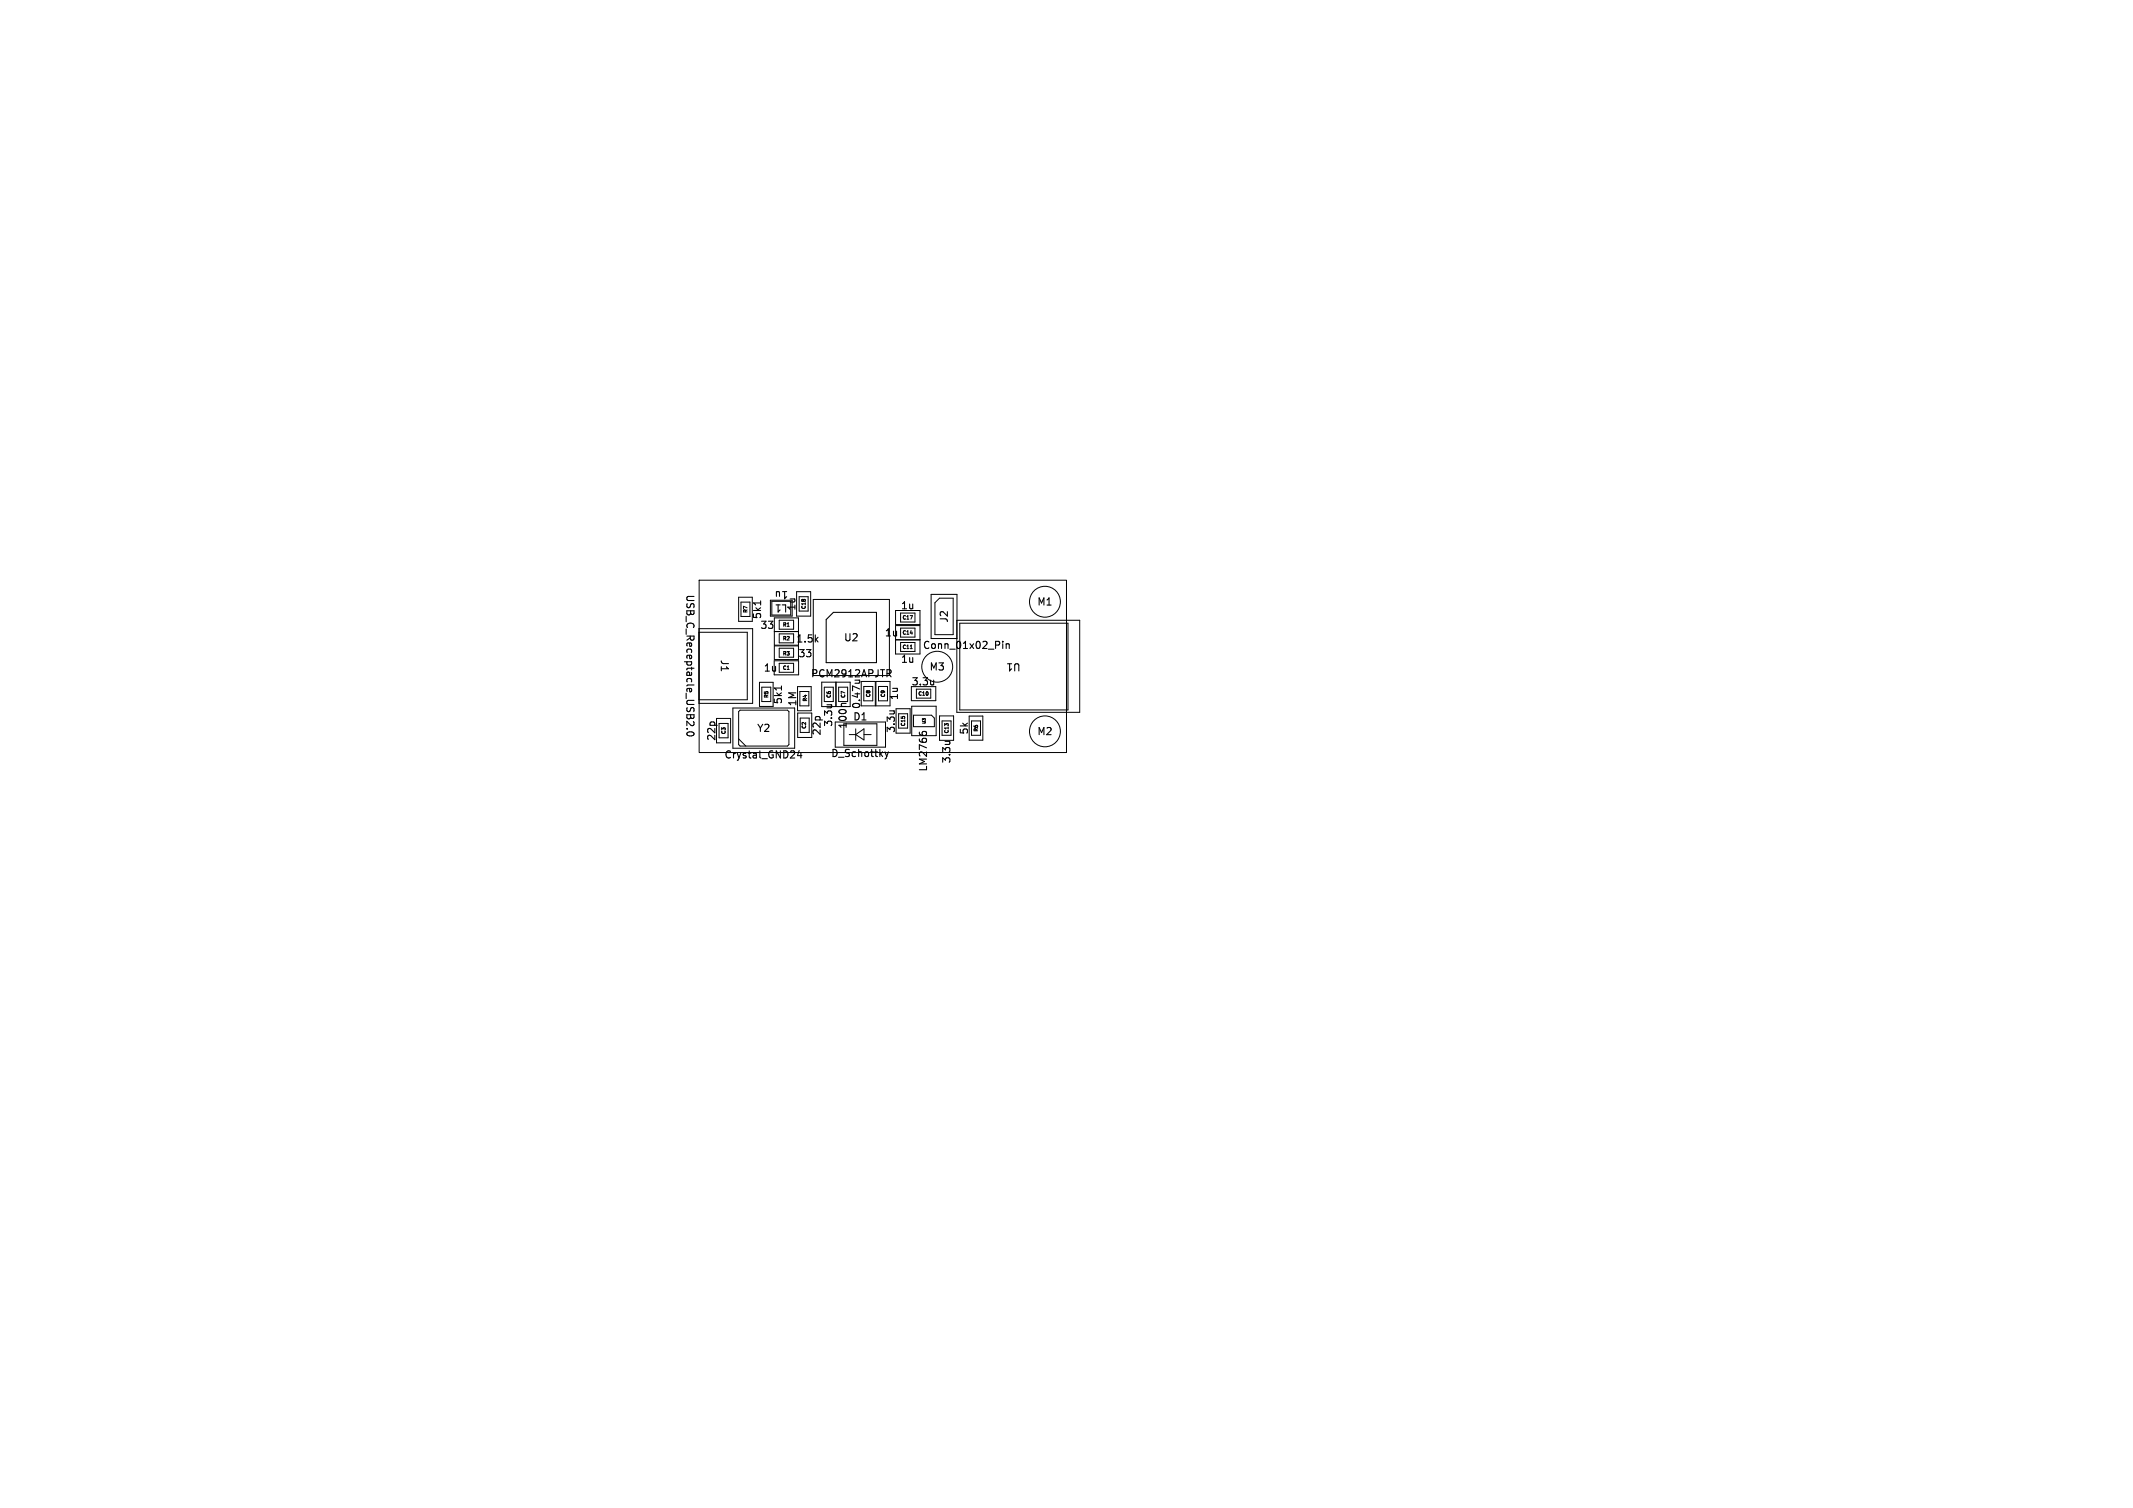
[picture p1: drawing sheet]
<svg xmlns="http://www.w3.org/2000/svg" width="297mm" height="210mm" viewBox="0 0 297 210" stroke-linecap="round" stroke-linejoin="round" font-family="sans-serif">
<defs><g id="words">
<g font-size="1.4">
<text x="95.4" y="82.7" transform="rotate(90 95.4 82.7)">USB_C_Receptacle_USB2.0</text>
<text x="109.8" y="82.2" transform="rotate(-180 109.8 82.2)">1u</text>
<text x="105.8" y="87.7">33</text>
<text x="106.1" y="86.3" transform="rotate(-90 106.1 86.3)">5k1</text>
<text x="109.7" y="84" transform="rotate(-180 109.7 84)">L1</text>
<text x="110.8" y="89.6">1.5k</text>
<text x="110.9" y="85.1" transform="rotate(-90 110.9 85.1)">1u</text>
<text x="117.5" y="89.5">U2</text>
<text x="123.1" y="88.8">1u</text>
<text x="125.4" y="85">1u</text>
<text x="132.1" y="86.8" transform="rotate(-90 132.1 86.8)">J2</text>
<text x="144.4" y="84.5">M1</text>
<text x="100.2" y="91.8" transform="rotate(90 100.2 91.8)">J1</text>
<text x="106.3" y="93.7">1u</text>
<text x="111.1" y="91.7">33</text>
<text x="112.8" y="94.5">PCM2912APJTR</text>
<text x="125.4" y="92.5">1u</text>
<text x="126.9" y="95.6">3.3u</text>
<text x="128.4" y="90.5">Conn_01x02_Pin</text>
<text x="129.4" y="93.5">M3</text>
<text x="142.2" y="92.2" transform="rotate(-180 142.2 92.2)">U1</text>
<text x="109" y="98.1" transform="rotate(-90 109 98.1)">5k1</text>
<text x="111" y="98.4" transform="rotate(-90 111 98.4)">1M</text>
<text x="116" y="101.3" transform="rotate(-90 116 101.3)">3.3u</text>
<text x="118" y="101.6" transform="rotate(-90 118 101.6)">100n</text>
<text x="118.7" y="100.5">D1</text>
<text x="119.9" y="98.8" transform="rotate(-90 119.9 98.8)">0.47u</text>
<text x="125.2" y="97.6" transform="rotate(-90 125.2 97.6)">1u</text>
<text x="99.8" y="103.2" transform="rotate(-90 99.8 103.2)">22p</text>
<text x="100.8" y="105.8">Crystal_GND24</text>
<text x="105.4" y="102.1">Y2</text>
<text x="114.4" y="102.5" transform="rotate(-90 114.4 102.5)">22p</text>
<text x="115.7" y="105.6">D_Schottky</text>
<text x="124.8" y="102.1" transform="rotate(-90 124.8 102.1)">3.3u</text>
<text x="129.2" y="107.5" transform="rotate(-90 129.2 107.5)">LM2766</text>
<text x="132.5" y="106.4" transform="rotate(-90 132.5 106.4)">3.3u</text>
<text x="134.9" y="102.4" transform="rotate(-90 134.9 102.4)">5k</text>
<text x="144.4" y="102.5">M2</text>
</g>
<g font-size=".7">
<text x="104.1" y="85.4" transform="rotate(-90 104.1 85.4)">R7</text>
<text x="109" y="89.3">R2</text>
<text x="109" y="87.4">R1</text>
<text x="112.2" y="84.9" transform="rotate(-90 112.2 84.9)">C18</text>
<text x="125.6" y="86.4">C17</text>
<text x="125.6" y="88.4">C14</text>
<text x="109" y="93.4">C1</text>
<text x="109" y="91.4">R3</text>
<text x="125.6" y="90.4">C11</text>
<text x="107.1" y="97.2" transform="rotate(-90 107.1 97.2)">R5</text>
<text x="112.3" y="101.5" transform="rotate(-90 112.3 101.5)">C2</text>
<text x="112.5" y="97.7" transform="rotate(-90 112.5 97.7)">R4</text>
<text x="115.8" y="97.2" transform="rotate(-90 115.8 97.2)">C6</text>
<text x="117.8" y="97.2" transform="rotate(-90 117.8 97.2)">C7</text>
<text x="121.2" y="97.1" transform="rotate(-90 121.2 97.1)">C8</text>
<text x="123.3" y="97.1" transform="rotate(-90 123.3 97.1)">C9</text>
<text x="126.1" y="101.2" transform="rotate(-90 126.1 101.2)">C15</text>
<text x="127.8" y="97">C10</text>
<text x="136.2" y="101.9" transform="rotate(-90 136.2 101.9)">R6</text>
<text x="101.1" y="102.3" transform="rotate(-90 101.1 102.3)">C3</text>
<text x="132.2" y="102.2" transform="rotate(-90 132.2 102.2)">C13</text>
</g>
<text font-size=".6" x="128.9" y="100.8" transform="rotate(-90 128.9 100.8)">U3</text>
</g></defs>
<g fill="none" stroke="#000" stroke-width=".15">
<path d="M105.9 83.7v.6M108.8 95.5v.6M115 86.3l1-1h6v7h-7zM117.8 98h-.6M123.7 93.8l.4 .5M124 93.3l.1 .2-.1 .2M140.1 89.6v.7M140.1 89.7l.1-.1 .3 .1v.6M95.7 102a.54 .54 0 0 1 .9 .2 .57 .57 0 0 1-1 0zM111 105.2h.7M111.5 104.9v.7M128 102v.1"/>
<path d="M128.4 102.1l.2-.2h.2l.2 .2"/>
</g>
<g fill="none" stroke="#000" stroke-width=".14">
<path d="M97.3 88.1h6.8v9.3h-6.8M97.3 87.5h7.5v10.5h-7.5zM97.4 80.8h51.1v24h-51.1zM102.1 98.6h8.6v5.6h-8.6zM102.8 99.1l.3-.2h6.6l.1 .2v4.6l-.1 .2h-6.6l-.3-.2zM102.8 83.2h2v3.3h-2zM103.2 83.8h1.2v2h-1.2zM105.8 95h1.9v3.4h-1.9zM106.1 95.7h1.2v2h-1.2zM107.3 83.6h3v2.2h-3zM107.5 83.7h2.6v2h-2.6zM107.8 92h3.4v2h-3.4z"/>
<path d="M107.8 86.1h3.4v3.7h-3.4zM107.8 90h3.4v1.8h-3.4zM107.8 88h3.4M108.5 92.4h2v1.2h-2zM108.5 86.4h2v1.2h-2zM108.5 90.3h2v1.2h-2zM110.5 88.3h-2v1.2h2M110.9 82.4h2v3.4h-2zM111.1 95.6h1.8v3.4h-1.8zM111.1 99.3h1.9v3.4h-1.9zM111.3 83.1h1.2v2h-1.2M111.4 96.3h1.2v2h-1.2"/>
<path d="M113.2 83.5h10.6v10.6h-10.6zM114.4 95h2v3.4h-2zM114.8 95.7h1.2v2h-1.2zM116.4 95h2v3.4h-2zM116.8 95.7h1.2v2h-1.2zM119.9 94.9v3.4h2v-3.4M120.3 95.6h1.2v2h-1.2M122 94.9v3.4h1.9v-3.4M122.3 95.6h1.3v2h-1.3zM124.7 85h3.4v2h-3.4zM124.7 87.1h3.4v2h-3.4zM124.8 98.7h1.9v3.4h-1.9z"/>
<path d="M125.1 99.4h1.3v2h-1.3M125.4 85.4v1.2h2v-1.2M125.4 87.5h2v1.2h-2zM125.4 89.5h2v1.2h-2zM126.7 90.3h.3M126.9 95.6h3.4v2h-3.4zM126.9 98.4h3.4v4h-3.4zM127.2 99.6h2.5l.4 .4v1.2h-2.9zM127.6 96v1.2h2v-1.2M128.1 89.1h-3.4v2h3.4M129.6 82.8h3.6v6.1h-3.6zM130.2 83.9l.6-.6h1.9v5.1h-2.5z"/>
<path d="M130.8 99.7h2v3.4h-2zM133.2 86.4h17.1v12.8h-17.1zM133.6 86.8h15.1v12.1h-15.1zM134.9 99.7h2v3.4h-2zM99.8 100.1h1.9v3.3h-1.9zM100.1 100.8h1.3v2h-1.3M102.8 102.9l1 1M111.4 100h1.3v2h-1.3zM116.3 100.5h7v3.6h-7zM117.5 100.8h4.6v3h-4.6zM118.2 102.3h1M119.2 101.5v1.6"/>
<path d="M119.2 102.3l1.1-.8v1.6zM120.3 102.3h1M131.2 100.4h1.2v2h-1.2zM135.3 100.4h1.2v2h-1.2"/>
<circle cx="130.5" cy="92.9" r="2.15"/>
<circle cx="145.5" cy="83.8" r="2.15"/>
<circle cx="145.5" cy="101.9" r="2.15"/>
</g>
<use href="#words"/>
</svg>
